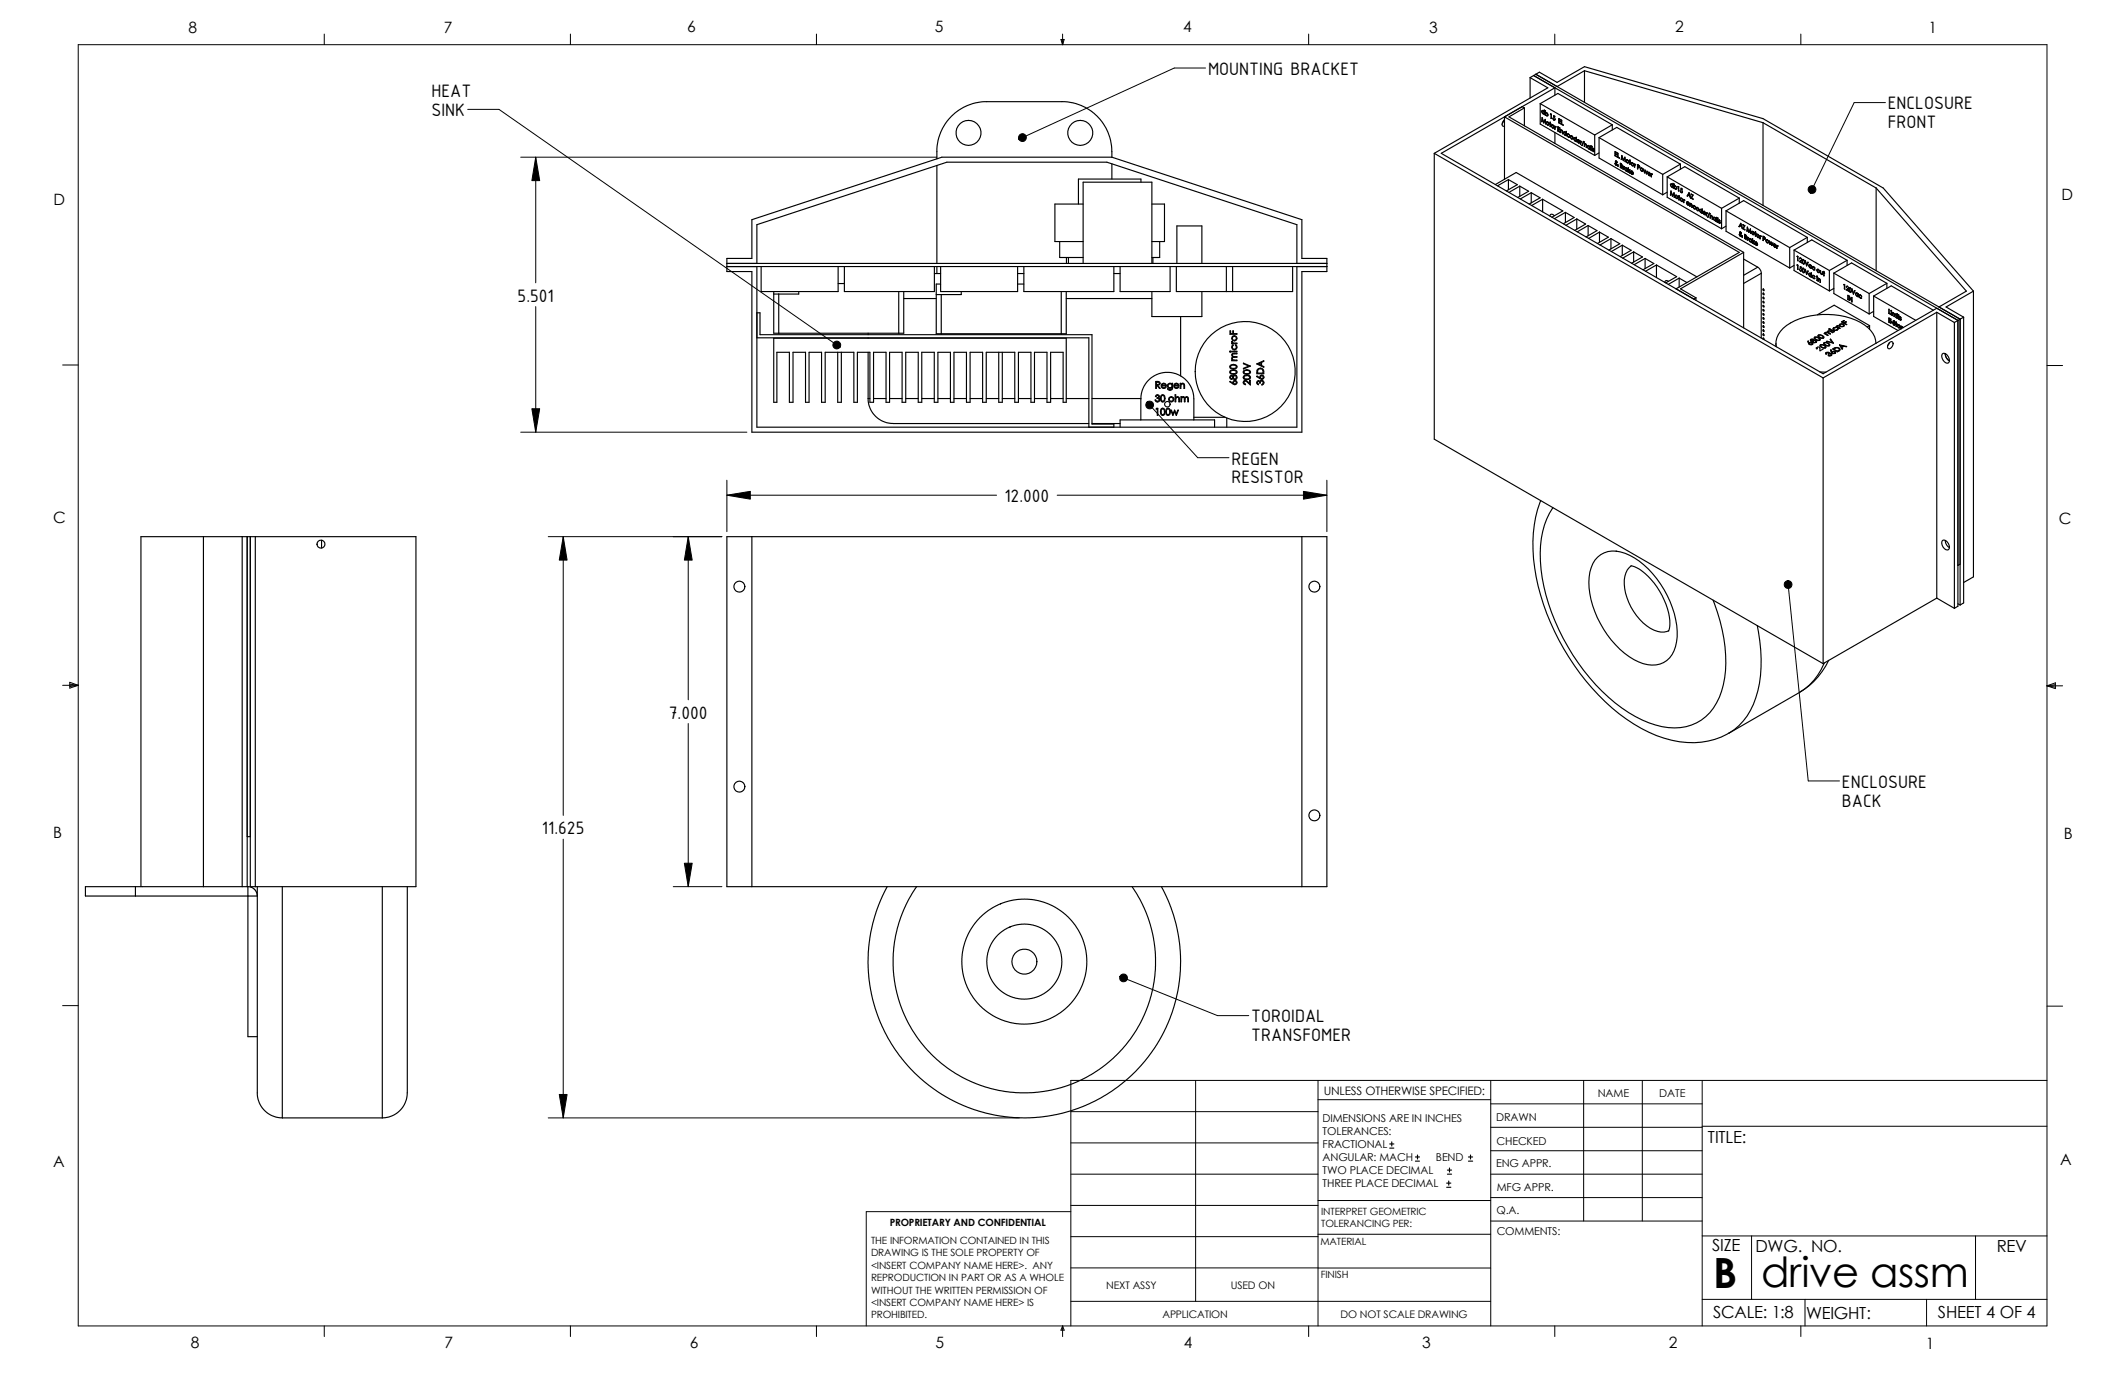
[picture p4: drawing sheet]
<svg xmlns="http://www.w3.org/2000/svg" width="432mm" height="279mm" viewBox="0 0 432 279" stroke-linecap="round" stroke-linejoin="round" font-family="sans-serif">
<defs><g id="words">
<g font-size="8.5">
<text x="348.1" y="261.7">B</text>
<text x="357.8" y="261.6">drive assm</text>
</g>
<g font-size="3.9">
<text x="245.5" y="15.2">MOUNTING BRACKET</text>
<text x="87.7" y="19.8">HEAT</text>
<text x="87.7" y="23.6">SINK</text>
<text x="383.6" y="22.2">ENCLOSURE</text>
<text x="383.6" y="26.1">FRONT</text>
<text x="105.2" y="61.3">5.501</text>
<text x="250.2" y="94.4">REGEN</text>
<text x="250.2" y="98.2">RESISTOR</text>
<text x="204.1" y="102">12.000</text>
<text x="135.9" y="146">7.000</text>
<text x="374.3" y="160.1">ENCLOSURE</text>
<text x="374.3" y="163.9">BACK</text>
<text x="110.1" y="169.5">11.625</text>
<text x="254.3" y="207.8">TOROIDAL</text>
<text x="254.3" y="211.6">TRANSFOMER</text>
</g>
<g font-size="3.4">
<text x="347" y="232.3">TITLE:</text>
<text x="347.9" y="254.3">SIZE</text>
<text x="356.7" y="254.3">DWG. NO.</text>
<text x="405.7" y="254.4">REV</text>
<text x="348.1" y="267.9">SCALE: 1:8</text>
<text x="367" y="268">WEIGHT:</text>
<text x="393.8" y="267.9">SHEET 4 OF 4</text>
</g>
<g font-size="3.2">
<text x="38.3" y="6.7">8</text>
<text x="90.2" y="6.8">7</text>
<text x="139.7" y="6.5">6</text>
<text x="189.9" y="6.5">5</text>
<text x="240.4" y="6.6">4</text>
<text x="290.4" y="6.7">3</text>
<text x="340.4" y="6.6">2</text>
<text x="391.8" y="6.7">1</text>
<text x="10.9" y="41.6">D</text>
<text x="418.9" y="40.7">D</text>
<text x="10.8" y="106.3">C</text>
<text x="418.4" y="106.4">C</text>
<text x="10.8" y="170.2">B</text>
<text x="419.4" y="170.6">B</text>
<text x="10.8" y="237.2">A</text>
<text x="418.6" y="236.8">A</text>
<text x="38.8" y="273.9">8</text>
<text x="90.3" y="273.9">7</text>
<text x="140.2" y="273.8">6</text>
<text x="190.1" y="273.9">5</text>
<text x="240.5" y="273.8">4</text>
<text x="289" y="273.9">3</text>
<text x="339.1" y="273.9">2</text>
<text x="391.4" y="274.2">1</text>
</g>
<text font-size="2.4" x="269" y="222.4">UNLESS OTHERWISE SPECIFIED:</text>
<g font-size="2.2">
<text x="304" y="227.7">DRAWN</text>
<text x="324.7" y="222.9">NAME</text>
<text x="337.2" y="222.9">DATE</text>
<text x="268.8" y="228">DIMENSIONS ARE IN INCHES</text>
<text x="268.8" y="230.7">TOLERANCES:</text>
<text x="268.8" y="233.3">FRACTIONAL</text>
<text x="304.1" y="232.6">CHECKED</text>
<text x="268.8" y="236">ANGULAR: MACH</text>
<text x="268.8" y="238.6">TWO PLACE DECIMAL</text>
<text x="291.8" y="236">BEND</text>
<text x="304" y="237.2">ENG APPR.</text>
<text x="268.8" y="241.3">THREE PLACE DECIMAL</text>
<text x="304.1" y="242">MFG APPR.</text>
<text x="304.1" y="246.7">Q.A.</text>
<text x="304.1" y="250.9">COMMENTS:</text>
</g>
<g font-size="2.1">
<text x="224.8" y="262">NEXT ASSY</text>
<text x="250.1" y="262">USED ON</text>
<text x="236.2" y="267.8">APPLICATION</text>
<text x="272.4" y="267.9">DO NOT SCALE DRAWING</text>
</g>
<g font-size="2">
<text x="180.8" y="249.2">PROPRIETARY AND CONFIDENTIAL</text>
<text x="268.5" y="249.4">TOLERANCING PER:</text>
<text x="268.5" y="246.8">INTERPRET GEOMETRIC</text>
<text x="177" y="257.8">&lt;INSERT COMPANY NAME HERE&gt;. ANY</text>
<text x="177" y="255.3">DRAWING IS THE SOLE PROPERTY OF</text>
<text x="177" y="252.8">THE INFORMATION CONTAINED IN THIS</text>
<text x="268.3" y="252.9">MATERIAL</text>
<text x="177" y="262.9">WITHOUT THE WRITTEN PERMISSION OF</text>
<text x="177" y="260.3">REPRODUCTION IN PART OR AS A WHOLE</text>
<text x="268.4" y="259.7">FINISH</text>
<text x="177" y="267.9">PROHIBITED.</text>
<text x="177" y="265.4">&lt;INSERT COMPANY NAME HERE&gt; IS</text>
</g>
</g></defs>
<g fill="none" stroke="#000" stroke-width=".2">
<path d="M15.9 9.1h400v260.3h-400zM65.9 6.9v2.2M115.9 6.9v2.2M165.9 6.9v2.2M215.6 8h.6l-.3 1.1zM215.7 8l.2 1.1M215.9 6.9v2.2M216 8l-.1 1.1M245 13.8h-6.4l-30.8 14.2M265.9 6.9v2.2M315.9 6.9v2.2M365.9 6.9v2.2"/>
<path d="M95 22.2h6.4l68.6 47.9M105.8 31.9h84.6M108.9 31.9l.8 4.8h-1.6zM108.9 31.9v25.6M207.3 27.3a.8 .8 0 0 1 1.1 .2 .8 .8 0 0 1-.3 1.2 .8 .8 0 0 1-1.1-.4l.8-.3-.8 .3a.8 .8 0 0 1 .3-1zM367.7 37.9a.79 .79 0 0 1 1.3 .5 .79 .79 0 0 1-1.1 .8l.3-.7-.3 .7a.78 .78 0 0 1-.2-1.3zM383.1 20.8h-6.3l-8.6 17.7M12.7 74.2h3.2M108.9 62.3v25.5M169.5 69.6a.8 .8 0 0 1 1-.1 .8 .8 0 0 1 .2 1.1l-.7-.5 .7 .5a.8 .8 0 0 1-1.2 .1 .8 .8 0 0 1 0-1.1zM415.9 74.3h3.2M105.8 87.8h46"/>
<path d="M108.1 83.1h1.6l-.8 4.7zM147.7 97.6v10.4M233.1 81.7a.79 .79 0 0 1 1.3 .4 .79 .79 0 0 1-.9 1 .79 .79 0 0 1-.6-1.2l.2-.2 .5 .6zM233.6 82.3l9.8 10.7h6.3M264.9 99.8l4.7 .8-4.7 .8zM269.6 97.6v10.4M111.4 109.1h35.3M114.4 109.1l.8 4.7h-1.6zM114.4 109.1v56.6M139.8 109.1l.9 4.7h-1.6zM139.8 109.1v33.1M147.7 100.6l4.8-.8v1.6z"/>
<path d="M147.7 100.6h54.8M214.8 100.6h54.8M362.8 118.2l.5-.2v.8v-.8a.8 .8 0 0 1 .9 .9 .8 .8 0 0 1-1.2 .6 .8 .8 0 0 1-.2-1.3zM363.3 118.8l4.1 39.9h6.4M12.7 139.3h3.2M14.2 138.6l1.7 .7-1.7 .5zM14.2 139l1.7 .3M15.9 139.3l-1.7 .2M415.9 139.4l1.8 .2M415.9 139.4l1.8-.7v1.2zM415.9 139.4h3.2M417.7 139.1l-1.8 .3"/>
<path d="M139.8 147v33.2M114.4 170.5v56.7M139.1 175.4h1.6l-.9 4.8zM136.8 180.2h9.9M227.7 198.2a.8 .8 0 0 1 1.3 .2 .8 .8 0 0 1-.7 1.1 .8 .8 0 0 1-.7-1.1l.7 .3-.7-.3zM228.3 198.7l19.1 7.7h6.3M12.7 204.3h3.2M243 219.5v44.9M267.8 219.5v49.9M302.9 219.5v49.9M321.8 219.5v28.6M333.7 219.5v28.6"/>
<path d="M345.9 219.5v49.9M415.9 219.5h-198.3v49.9M415.9 204.4h3.2M111.4 227.2h95.7M113.6 222.4h1.6l-.8 4.8zM217.6 225.9h50.2M217.6 238.6h50.2M217.6 232.2h50.2M267.8 223.5h35.1M302.9 238.6h43M302.9 224.3h43M302.9 229.1h43"/>
<path d="M302.9 233.8h43M345.9 228.9h70M217.6 246.2h-41.6v23.2M217.6 257.6l85.3 .1M217.6 244.9h50.2M217.6 251.3h50.2M267.8 243.9h35.1M267.8 250.8h35.1M302.9 243.4h43M302.9 248.1h43M345.9 251.1h70M355.9 251.1v12.9"/>
<path d="M401.4 251.1v12.9M65.9 269.4v2.2M115.9 269.4v2.2M165.9 269.4v2.2M215.9 269.4v2.2M215.9 269.4l.3 .9h-.6zM217.6 264.4h85.3M265.9 269.4v2.2M315.9 269.4v2.2M345.9 264h70M365.9 269.4v2.2M366.8 264v5.4"/>
<path d="M391.5 264v5.4"/>
</g>
<g fill="none" stroke="#000" stroke-width=".23">
<path d="M310.9 15.8l3.6 2-23.1 13.4M310.9 15.8v4.1M311.6 15.3l-.7 .5M311.6 15.3l86.2 49.8M312.1 15.1l86.2 49.8M312.1 15.1l.7-.4 3.6 2 5.6-3.2 36.2 10.6 24.5 14.1 18.3 21M312.1 15.1l-.5 .2M316 19.3v-1.5l-23.1 13.4 77.6 44.7 23.1-13.3 4.2 2.5M322 14.4l36.2 10.5M322 14.4l-5.6 3.2M322 14.4v6.4M190.4 33.6v19.9"/>
<path d="M215.8 20.7h-15.9l-1.7 .2-1.7 .6-1.9 1.1-1.2 .9-1.1 1.3-.8 1.3-.9 2.5-.2 1.6v2.1M215.8 20.6l2.3 .3 1.7 .6 1.9 1.1 1.8 1.7 1.3 1.8 .7 1.9 .4 1.7v2.2M225.9 33.3v3.1M231.8 37v-.6h-12.7v5.1M291.4 31.2l79.1 45.6M291.4 31.2v58l79.1 45.7M303.8 37.5l4.3-2.4 36.7 21.2M305.6 24.4l-.3 .7M305.7 24.3l-.3 .4a.58 .58 0 0 0 .2 1h.1M305.7 36.4v-12.7l47.7 27.6-12.8 7.4M306.5 36.5l1.8 1-2.2 1.3M306.5 36.5l-2.2 1.3"/>
<path d="M306.5 36.5v2M308.8 37.8l1.8 1.1-2.2 1.2M308.8 37.8l-2.2 1.3M308.8 37.8v2.1M309.3 21.7l.5 .2M309.8 21.9l-3.2 1.8 47.7 27.6M309.8 21.9v3.7M311.1 39.2l1.9 1-2.3 1.3M311.1 39.2l-2.2 1.2M311.1 39.2v2M313 21.1l3.6-2.1 11 6.4M313 21.1l11 6.3"/>
<path d="M313 21.1v4.1l11 6.4M313.3 24.7l.1-.8 .3 .9M313.3 24.7h.1M313.4 24.2l.3 .8M313.4 24.2l-.1 .5M313.5 24.1l-.1 .1M313.5 23.1h.3M313.5 22.5l.3 .4M313.5 22.5a.26 .26 0 0 0-.1 .4 .26 .26 0 0 0 .4 0M313.6 22.5h-.1M313.6 23.1h-.1M313.7 25h.1"/>
<path d="M313.7 24.8l.3-.5v.8M313.8 22.7l-.3-.2h-.2v.3l.2 .3M313.8 22.7v-.3v.8M313.8 23.1v.1M313.8 24.7l-.1 .1M313.8 23l-.1 .1M313.8 22.7h.1M313.8 22.9h.1M313.8 23.1h.1M313.8 23.2h.1M313.9 24.5l-.2 .5M313.9 24.5l.1 .6"/>
<path d="M314 22.5v.4a.4 .4 0 0 1 .5 .2 .4 .4 0 0 1-.1 .5l-.4-.3v.1zM314 24.4l-.1 .1M314 23.3v.1M314.1 25.1h-.1M314.1 22.9a.28 .28 0 0 1 .4 .2 .28 .28 0 0 1-.2 .4l-.2-.3zM314.2 22.9h-.1M314.3 24.8a.36 .36 0 0 1 .5 .2 .36 .36 0 0 1-.3 .4l-.3-.3zM314.3 24.9l-.1 .1M314.5 24.8h-.2M314.5 24.8h-.1a.25 .25 0 0 0-.1 .4 .25 .25 0 0 0 .4 0M314.5 24.8l.2 .4M314.5 24.8h.1"/>
<path d="M314.7 25.2h.1M314.9 25.1h.1M315 25.1v-.3v.3M315 25.1h-.1M315 25.1v.6M315 23.2h.2M315 25.2v.5M315 25.1l.1 .1M315 23.2l.2 .1M315 25v.1M315 25.1h.1M315 25.7h.1"/>
<path d="M315.1 25.1l-.1 .1M315.1 25.2h-.1M315.1 23.2h-.1M315.2 23.3v.7M315.2 23.2v.8M315.2 23.2v.1M315.2 24h.1M315.3 25.4a.37 .37 0 0 1 .4 .2 .37 .37 0 0 1-.1 .5l-.3-.3zM315.3 25.5h-.1M315.5 25.4h-.1M315.5 25.4l.2 .4M315.5 25.4h-.1a.26 .26 0 0 0 0 .4 .26 .26 0 0 0 .3 0"/>
<path d="M315.6 25.4h-.1M315.7 23.5l.3 .1M315.7 23.6v.2a.31 .31 0 0 1 .3 .3 .31 .31 0 0 1-.3 .3M315.7 23.6l.3 .1M315.8 25.8h-.1M315.8 23.6h-.1M315.9 24.3l-.2 .1M316 24.2a.24 .24 0 0 1-.3 .1 .24 .24 0 0 1-.2-.3l.2 .4M316 26.9v2.2M316 25.7l.2 .1M316 25.7l-.1 .5M316 26.2h-.1"/>
<path d="M316.1 25.8l-.2 .4M316.1 25.8h.1M316.1 25.7l-.1 .1M316.2 25.8h-.1M316.6 25.9l.4 .2-.5-.4v.9M316.6 25.9v.2l.4 .3-.4-.2M316.6 26.6l.4 .3-.5-.3M316.6 26.2v.4M316.6 26.6h-.1M316.7 25.8l-.1 .1M316.7 26.2h-.1M316.8 24.9l.4 .3-.5-.2"/>
<path d="M316.8 24.2l.4 .2-.5-.3v.9M316.8 24.2v.3l.4 .3-.4-.2M316.8 24.6v.3M316.8 24.9l-.1 .1M316.9 24.2h-.1M316.9 24.5l-.1 .1M317.1 26.9l.1-.4h.2l.1 .7M317.2 26.3l-.1 .6M317.2 26.9h-.1M317.2 26.4h.2M317.3 26.4l-.1 .1M317.4 26.4l.1 .3v.5"/>
<path d="M317.4 25.2l.2 .3-.3-.2M317.4 25.2l-.1-.8v.9M317.4 25.2l-.1 .1M317.6 26.8l-.1 .1M317.6 27.1l-.1 .1M318 27.5h.2M318 26.9l-.1-.1a.27 .27 0 0 0-.1 .4 .27 .27 0 0 0 .4 .1M318 26.9l.2 .4M318 26.9h.1M318.1 27.4l-.1 .1M318.2 27.1l-.2-.3h-.3v.3l.3 .4M318.2 27.1v-.4v.9"/>
<path d="M318.2 27.5v.1M318.3 27.3l-.1 .1M318.3 27l-.1 .1M318.3 27.2l-.1 .1M318.3 27.4l-.1 .1M318.3 27.5l-.1 .1M318.7 27.2l-.2 .1M318.7 27.3h-.1a.37 .37 0 0 0 0 .4 .37 .37 0 0 0 .4 .2h-.3M318.7 27.3l.2 .2M318.7 27.3h.1M318.8 27.8l-.1 .1M318.9 27.5l-.2-.3h-.3l.1 .4 .2 .3"/>
<path d="M319 27.5h-.1M319.2 27.6a.36 .36 0 0 1 .4 .2 .36 .36 0 0 1-.2 .5l-.3-.4zM319.2 27.7h-.1M319.3 27.6l-.1 .1M319.4 27.7l-.1-.1a.25 .25 0 0 0-.1 .4 .25 .25 0 0 0 .4 0M319.4 27.7l.2 .3M319.4 27.6v.1M319.6 28h.1M320 28.6l.3 .1M320.1 28.1l.2 .3M320.1 28.1l-.1-.1a.26 .26 0 0 0-.1 .4 .26 .26 0 0 0 .4 0M320.1 28v.1"/>
<path d="M320.1 28.6h-.1M320.3 28.3l-.2-.3h-.3v.4l.2 .2M320.3 28.3v-.4v.9M320.3 28.7v.1M320.3 28.5l-.1 .1M320.3 28.2v.1M320.3 28.4h.1M320.3 28.6v.1M320.5 28.6l.2 .3 .3 .1M320.6 28.4l.3 .1 .1 .4-.5-.3M320.6 28.5l-.1 .2 .2 .3M320.6 28.4l.2 .1"/>
<path d="M320.6 28.4l-.1 .1 .5 .3M320.6 28.6h-.1M320.7 28.4h-.1M320.8 28.5l.2 .3M320.8 28.4v.1M320.8 29h-.1M321 29h-.3M321 29h-.1M321 28.8h.1M321.2 28.7l-.1 .6M321.2 29.2l-.1 .1M321.3 28.8l-.2 .5"/>
<path d="M321.4 28.7l-.1 .1M321.4 28.7l-.2 .1M321.4 28.8h-.1M321.5 29.5h-.1M321.8 28.7l-.3 .9zM321.9 29.7l.2-.4h.1l.1 .7M322 28.9l-.1 .8M322 29.7h-.1M322 29.2h.2M322.2 29.2l-.1 .1M322.2 29.2l.2 .5-.1 .3M322.4 29.6l-.1 .1"/>
<path d="M322.4 29.9l-.1 .1M322.8 30.2h.2M322.8 29.7l-.1-.1a.26 .26 0 0 0 0 .4 .26 .26 0 0 0 .3 0M322.8 29.7l.2 .3M322.9 29.7h-.1M322.9 30.2h-.1M323 29.8l-.2-.2h-.2l.2 .6M323 29.8v-.1v.7M323 30.2v.2M323.1 30.1l-.1 .1M323.1 29.8h-.1M323.1 30h-.1"/>
<path d="M323.1 30.2h-.1M323.1 30.3l-.1 .1M323.3 29.6v.9zM323.3 30.4v.1M323.5 29.7v.9zM323.5 30.6h.1M323.7 30.2v.2M323.7 30.4l.1 .1M323.7 30.3v.1M323.8 30.5l.1 .1M323.8 30.2l-.1 .2M323.8 30.2l.2 .1-.2-.1"/>
<path d="M323.8 30.2h-.1M323.8 30.5l.2 .2M323.8 30.5h.1M323.9 30.2h-.1M323.9 30.6v.1M323.9 30.7l-.3-.1 .2 .2M323.9 30.6h.1M324 30.7l-.2 .1M324 30.7h-.1M324 27.4v4.2M324.9 28l3.6-2.1 13 7.5M324.9 28l13 7.4"/>
<path d="M324.9 28v4.1l13 7.5M324.9 31.1l-.9 .5M327.6 25.4v1M327.6 25.4l-3.6 2M328.2 33.2l.1 .3M328.2 30.9l.4 .2-.4-.3v.8M328.2 30.9v.3l.4 .3-.4-.2M328.2 31.6l.4 .3-.4-.3M328.2 31.3v.3M328.2 31.6h.1M328.3 32.8a.19 .19 0 0 1 .2-.1 .19 .19 0 0 1 .1 .3M328.3 32.8v.2"/>
<path d="M328.3 32.8h.1M328.3 32.8l.2 .2M328.3 30.9h-.1M328.3 31.2l-.1 .1M328.3 33l-.1 .2M328.3 33.5h.3M328.4 33.1l-.2 .2 .2 .2M328.4 33.1l.1 .2M328.4 32.7l-.1 .1M328.4 33h-.1M328.4 32.8l.1 .2M328.4 33.5h-.1"/>
<path d="M328.5 33.3l.1 .2M328.5 32.8h-.1M328.5 33h.1M328.5 33.2v.1M328.6 33l-.2 .1M328.6 33.5h-.2M328.6 33h-.1M328.6 33l-.3 .2M328.6 33l-.4 .2M328.6 33.5l.1 .2M328.6 33.4v.1M328.7 33.5l.1 .3-.1-.1"/>
<path d="M328.7 33.5h-.1M328.7 33.4v.1M328.7 31.1l.1 .8 .3 .3-.4-.2zM328.8 33.7h-.1M328.8 31.9l-.1 .1M329.3 33.3v.3l.2 .1-.1-.3M329.3 34h.3M329.3 33.7v.3M329.3 33.3l.1 .1M329.3 34h-.1M329.3 33.7h.1M329.4 33.7l.1 .1"/>
<path d="M329.4 33.3l.2 .2-.1 .2a.22 .22 0 0 1 .2 .3 .22 .22 0 0 1-.3 .2l-.2-.2M329.4 33.3l-.2-.1v.8M329.4 33.3h-.1M329.4 33.6l-.1 .1M329.4 32.4l.1-.8 .4 .9M329.4 33.6v.1M329.5 33.3l-.1 .1M329.5 33.8l.1 .2M329.5 32.3l-.1 .1M329.5 33.8h.1M329.6 31.9l.3 .7M329.6 31.9l-.2 .5"/>
<path d="M329.6 33.6l-.1 .1M329.6 31.8v.1M329.6 34h.1M329.9 33.8l-.1 .6M329.9 34.3l-.1 .1M329.9 32.6h.1M330 33.9l-.2 .5M330 33.8l.1 .1M330 33.8l-.1 .1M330 32.4l-.1 .1M330 33.9h.1M330.1 33.9h-.1"/>
<path d="M330.1 32.2l-.2 .4M330.1 32.2l.1 .6M330.2 32v.8M330.2 31.9v.1M330.2 31.9l-.3 .6M330.2 32.1l-.1 .1M330.3 32.8h-.1M330.4 34.7h.2M330.4 34.1l.2 .4M330.4 34.1h-.1a.26 .26 0 0 0-.1 .4 .26 .26 0 0 0 .4 0M330.4 32.5a.37 .37 0 0 1 .5 .2 .37 .37 0 0 1-.1 .4l-.3-.2zM330.4 34.1h.1"/>
<path d="M330.5 32.6h-.1M330.5 34.7h-.1M330.6 34.3l-.2-.2h-.3l.1 .4 .2 .2M330.6 34.3l.1-.1-.1 .6M330.6 34.7v.1M330.7 32.4l-.2 .1M330.7 32.5h-.1a.26 .26 0 0 0-.1 .4 .26 .26 0 0 0 .4 0M330.7 32.5l.2 .4M330.7 34.6h-.1M330.7 34.3h-.1M330.7 34.5h-.1M330.7 34.7h-.1"/>
<path d="M330.7 34.8h-.1M330.7 32.5h.1M330.9 34.7l-.1 .3M330.9 34.7l.3 .5M330.9 34.9l-.1 .1M330.9 32.9h.1M331.1 32.8h.1M331.1 32.7v.1M331.2 32.7v-.2v.3M331.2 32.7l-.1 .1M331.2 32.8v.6M331.2 34.5l-.3 .2"/>
<path d="M331.2 35.1v.1M331.2 32.9v.5M331.2 32.8l.1 .1h-.1M331.2 34.6h-.3l-.1-.5v.9M331.2 34.6l-.2 .1 .3 .5h-.1M331.2 32.7h.1M331.2 32.8h.1M331.2 33.3v.1M331.3 32.8l-.1 .1M331.4 35l.1 .3 .4 .1h-.3M331.4 34.9v.3l.2 .2M331.4 34.9l.4 .3"/>
<path d="M331.4 34.8l.3 .1 .2 .4-.5-.3M331.5 34.8h.1M331.5 34.8l-.1 .1M331.5 34.9l-.1 .1M331.5 33a.36 .36 0 0 1 .5 .3 .36 .36 0 0 1-.3 .4l-.3-.4zM331.5 33.2h-.1M331.6 34.8h-.2M331.6 34.8l.2 .4M331.7 34.8h-.1M331.7 33l-.1 .1M331.7 33.1h-.1a.25 .25 0 0 0-.1 .4 .25 .25 0 0 0 .4 0M331.7 33.1l.2 .4"/>
<path d="M331.8 33.1h-.1M331.8 35.3l-.2 .1M331.9 35.1l-.1 .1M332 33.5h-.1M332.2 33.4l.1 .1M332.2 33.3l-.1 .6M332.2 33.9h-.1M332.3 33.5l-.2 .4M332.3 33.4l-.1 .1M332.4 33.4l-.1 .1M332.8 33.5l.1 .4M332.8 33.9l-.1 .4"/>
<path d="M332.8 33.9l.1 .1M332.8 33.5l.2 .1M332.8 34.2l-.1 .1M332.9 34l.2 .1M332.9 33.5l.2 .1a.22 .22 0 0 1 .1 .2 .22 .22 0 0 1-.1 .3M332.9 33.5l-.2-.1v.9M332.9 33.5h-.1M332.9 33.9h-.1M332.9 33.9v.1M333 33.6l.1 .3M333 33.6h.1M333.1 33.9h-.2"/>
<path d="M333.2 33.9l-.1 .1M333.2 33.8l-.1 .1M333.2 34l-.1 .1M333.3 34.2a.38 .38 0 0 1 .5 .2 .38 .38 0 0 1-.1 .4l-.3-.2zM333.4 34.3h-.1M333.6 34.1l-.2 .1M333.6 34.2h-.1a.26 .26 0 0 0-.1 .4 .26 .26 0 0 0 .4 0M333.6 34.2l.2 .4M333.6 34.2h.1M333.8 34.6h.1M334.2 35.1h.1M334.2 34.9l-.3-.5 .3 .7"/>
<path d="M334.3 34.9h-.1M334.3 34.8l-.1 .3M334.3 34.8l.2 .5M334.3 34.6h.1M334.3 34.6l-.1 .3M334.4 34.6l.1 .6M334.4 34.7l-.1 .1M334.5 35.3h.1M334.5 35.2l.2-.4-.2 .5M334.7 35.1l-.2 .1M334.9 35.2l.2 .4h.3l-.3 .1M334.9 35.1v.3l.2 .3"/>
<path d="M334.9 35.2l.4 .2M334.9 35l.4 .1 .1 .4-.5-.3M335 35.1h.1M335 35.1l-.1 .1M335 35.1l.1-.1-.1 .1M335 35.2h-.1M335.1 35.1l.2 .3M335.2 35.1h-.1M335.2 35.6l-.1 .1M335.3 35.6h.1M335.4 35.4h-.1M335.6 35.4h.1"/>
<path d="M335.6 35.3l-.1 .6M335.6 35.9h-.1M335.7 35.4l-.2 .5M337.9 35.4v4.2M338.8 35.9l3.5-2 11.1 6.4M338.8 35.9l11 6.4M338.8 35.9v4.2l11 6.4M338.8 39.1l-.9 .5M339.5 39.6h-.1M339.5 38.8l.4 .9M339.5 38.8h.1M339.5 38.8l-.1 .8"/>
<path d="M339.6 39.1l.2 .8M339.6 39.1l-.2 .5M339.6 39.1h.1M339.7 38h.2M339.7 37.4h-.1a.26 .26 0 0 0 0 .4 .26 .26 0 0 0 .3 0M339.7 37.4l.2 .4M339.7 37.4h.1M339.8 38h-.1M339.8 39.9h.1M339.9 39.8l-.1 .1M339.9 37.6l-.2-.2h-.2v.4l.2 .2M339.9 37.6v-.3v.8"/>
<path d="M339.9 38v.1M340 37.9l-.1 .1M340 37.6h-.1M340 37.8h-.1M340 38h-.1M340 38.1h-.1M340 39.6l-.1 .1M340.1 39.4l-.2 .5M340.1 39.4l.1 .7M340.1 39.2h.1M340.1 39.2l-.2 .5M340.2 39.2v.9"/>
<path d="M340.2 39.4h-.1M340.2 38.2l.4 .3a.39 .39 0 0 0 .1-.5 .39 .39 0 0 0-.5-.2l-.1-.4v.9M340.2 38.2l-.1 .1M340.3 37.9a.27 .27 0 0 1 .3 .1 .27 .27 0 0 1-.2 .4l-.2-.3zM340.4 37.8h-.1M340.4 39.7a.36 .36 0 0 1 .5 .2 .36 .36 0 0 1-.2 .4l-.3-.3zM340.5 39.8l-.1 .1M340.6 39.7l-.1 .1M340.7 39.8l.2 .3M340.7 39.8l-.1-.1a.29 .29 0 0 0-.1 .4 .29 .29 0 0 0 .4 .1v-.1M340.7 39.7v.1M340.9 38h.2"/>
<path d="M341 37.9l-.1 .1M341.1 38v.8M341.1 38h.1M341.1 38.8h.1M341.2 39.9l-.1 .1M341.5 33.4v1M341.5 33.4l-3.6 2M341.6 38.2l.3 .2M341.6 38.3v.2a.3 .3 0 0 1 .3 .3 .3 .3 0 0 1-.3 .3M341.6 38.3l.3 .2M341.7 38.3h-.1M341.8 39.1h-.2"/>
<path d="M341.8 38.9l-.1 .2-.3-.3 .2 .3M343 39.8h-.2M343 39.6l-.2 .2M343 39.6l.4 .3M343.1 39.6h-.1M343.2 39.2h.1M343.2 39.2l-.4 .6M343.2 39.3l.1 .4M343.2 39.3l-.1 .3 .2 .1M343.2 39.2l.3 1M343.3 39.3h-.1M343.4 39.9l.1 .3"/>
<path d="M343.4 39.7h-.1M343.4 39.8v.1M343.6 39.5v-.1l.4 .2M343.6 39.5l.3 .2M343.7 39.5h-.1M343.9 39.7l-.3 .6M344 39.6l-.1 .1M344 39.6l-.3 .6 .3 .3-.4-.2M358.2 24.9l23 13.3M358.2 24.9v16.8M381.2 38.2l18.4 21-5.6 3.2 4.3 2.5M381.2 38.2v16.8"/>
<path d="M147.7 53.5h121.9M147.7 54.2h121.9M152.8 44.6l38.6-12.7h34.5l38.6 12.7v7.9h5.1v2.7h-5.1v32.6h-111.7v-32.6h-5.1v-2.7h5.1zM153.8 53.5v-7.8l38.6-12.7h32.5l38.6 12.7v7.8M153.8 54.2v32.6h109.7v-32.6M154.7 54.2v5h15.6v-5M157.2 59.2v8.5h26.4v-8.5M158.2 59.8v7.9M162.3 59.2v.6h-5.1M170.3 57.6h1.3M171.6 54.2v5h18.3v-5M182.6 59.2v8.5"/>
<path d="M189.9 55.6h1.2M190.4 54.2v1.4M191.1 57.7h-.9v10.1h26.5v-8.6M191.1 54.2v5h15.7v-5M191.3 59.9v7.9M195.3 59.2v.7h-5.1M206.8 57.7h1.2M206.8 55.6h1.2M208 54.2v5h18.3v-5M215.3 49.1v3.2h4.8M215.6 59.2v8.6M216.7 52.3v1.2"/>
<path d="M217.1 52.3v1.2M220.1 53.5v-16.5h14v16.5M220.1 41.5h-5.7v7.6h5.7M226.3 55.6h1.3M227.6 54.2v5h10.2v-5M234.1 59.2v5.1h10.1v-5.1M234.1 41.5h2.5v7.6h-2.5M234.3 52.3v1.2M235.6 49.1v3.2h-1.5M239 54.2v5h23.7v-5M239.1 53.5v-7.6h5.1v7.6M249.2 54.2v5"/>
<path d="M250.5 54.2v5M313.5 40.5l4.1 2.4-2.3 1.2M313.5 40.5l-2.3 1.3M313.5 40.5v2.6M315.8 43.9l-.5-.4-.2 .1-.2 .3M318.1 43.2l1.8 1-2.2 1.3M318.1 43.2l-2.2 1.2M318.1 43.2v2M320.4 44.5l1.8 1-2.2 1.3M320.4 44.5l-2.2 1.3M320.4 44.5v2.1M322.7 45.8l1.8 1.1-2.2 1.3"/>
<path d="M322.7 45.8l-2.2 1.3M322.7 45.8v2.1M325 47.2l1.8 1-2.2 1.3M325 47.2l-2.2 1.3M325 47.2v2M327.3 48.5l1.8 1-2.2 1.3M327.3 48.5l-2.2 1.3M327.3 48.5v2.1M329.6 49.8l1.8 1.1-2.2 1.3M329.6 49.8l-2.2 1.3M329.6 49.8v2.1M332 51.2l1.8 1-2.3 1.3"/>
<path d="M332 51.2l-2.3 1.3M332 51.2v2.1M334.3 52.5l1.8 1.1-2.2 1.2M334.3 52.5l-2.2 1.3M334.3 52.5v2.1M336.6 53.8l-2.2 1.3M336.6 53.8l4.1 2.4-2.2 1.3M336.6 53.8v2.6M339 57.2l-.5-.2-.2 .4M340.3 40l-.1 .1M340.9 40.1h.1M341.1 40v-.3l.1 .3"/>
<path d="M341.1 40h.1M341.1 40v.6M341.2 56.5l1.6 .9M341.2 56.5l-2.2 1.3M341.2 40.1l-.1 .5M341.2 56.5v1.8M341.2 40l.1 .2-.1-.1M341.2 40h-.1M341.2 40.6h-.1M341.3 40l-.1 .1M341.5 40.3a.4 .4 0 0 1 .4 .2 .4 .4 0 0 1-.1 .5l-.3-.3zM341.5 40.4h-.1"/>
<path d="M341.7 40.3h-.2M341.7 40.4l-.1-.1a.29 .29 0 0 0-.1 .4 .29 .29 0 0 0 .4 .1v-.1M341.7 40.4l.2 .3M341.7 40.3v.1M341.9 40.7h.1M342.2 40.6l-.1 .5M342.2 41.1h-.1M342.3 40.7l-.2 .4M342.3 40.6v.1M342.3 40.6l-.1 .1M342.3 40.7h.1M342.8 41.2l.1 .3 .3 .1"/>
<path d="M342.8 41l.3 .1 .1 .4-.4-.3M342.8 41.1l-.1 .3 .3 .3M342.8 41.1h.2M342.8 41.1v.1l.4 .2M342.8 41.2h.1M342.9 41l-.1 .1M343 41.1l.2 .3M343 41.1h.1M343 41.6v.1M343.2 41.6v.1h-.2M343.2 41.6h-.1M343.2 41.4h.1"/>
<path d="M343.4 41.3v.6M343.4 41.8v.1M343.5 41.4l.3 .2v.5M343.5 40.2h.1M343.6 41.4l-.1 .1M343.7 40.2l-.1 .1M343.8 41.8a.19 .19 0 0 0-.1-.3 .19 .19 0 0 0-.3 .1v.3M343.8 41.8v.3M343.9 41.8h-.1M343.9 42.1h-.1M344.2 41.8h-.1M344.3 41.8h-.1a.38 .38 0 0 0 0 .5 .38 .38 0 0 0 .4 .1h-.3"/>
<path d="M344.3 41.8l.2 .3M344.3 41.8h.1M344.4 42.4h-.1M344.5 42.1l-.2-.3h-.3v.3l.3 .3M344.5 42.1h.1M344.7 42.3h.1M344.9 42.1l-.1 .1M344.9 42.2l.3 .3-.1 .3-.3-.1-.1-.4M344.9 42.2l-.2-.1v.2M344.9 42.2l.3 .4M344.9 42.2h-.1a.26 .26 0 0 0 0 .4 .26 .26 0 0 0 .4 0M345 42.2h-.1"/>
<path d="M345.2 42.6h.1M345.6 43.2h.2M345.6 42.6h-.1a.26 .26 0 0 0 0 .4 .26 .26 0 0 0 .3 0M345.6 42.6l.2 .4M345.7 42.6h-.1M345.7 43.2h-.1M345.8 42.8l-.2-.3-.2 .1v.4l.2 .2M345.8 42.8v-.4v.9M345.8 43.2v.1M345.9 43.1h-.1M345.9 42.8h-.1M345.9 43h-.1"/>
<path d="M345.9 43.2h-.1M345.9 43.3h-.1M346.1 43.2l.1 .3h.3M346.1 42.9l.4 .2 .1 .4-.5-.3M346.1 43.1v.1l.2 .4M346.2 43h.1M346.2 43l-.1 .1 .4 .2M346.2 43.1l-.1 .1M346.3 42.9l-.1 .1M346.3 43l.2 .3M346.4 43h-.1M346.4 43.6h-.1"/>
<path d="M346.5 43.5l-.2 .1M346.5 43.5h.1M346.6 43.3h-.1M346.8 43.3h.2M346.8 43.2l-.1 .6M346.8 43.8h-.1M346.9 43.4l-.2 .4M346.9 43.3l-.1 .1M347 43.3l-.1 .1M347.1 44l-.1 .1M347.3 43.3l-.2 .9zM347.6 43.4l-.1 .9"/>
<path d="M347.6 44.2l-.1 .1M347.6 43.8l.3 .1v.6M347.7 43.8l-.1 .1M347.9 44.2v-.1a.19 .19 0 0 0-.1-.2 .19 .19 0 0 0-.2 .1l-.1 .3M347.9 44.2v.3M348 44.2h-.1M348 44.5h-.1M348.4 44.8h.2M348.4 44.2l.2 .4M348.4 44.2h-.1a.26 .26 0 0 0-.1 .4 .26 .26 0 0 0 .4 0M348.4 44.2h.1M348.5 44.7l-.1 .1"/>
<path d="M348.6 44.4l-.2-.2h-.3l.1 .4 .2 .2M348.6 44.4v-.1v.6M348.6 44.8v.1M348.7 44.7h-.1M348.7 44.4h-.1M348.7 44.6h-.1M348.7 44.8h-.1M348.7 44.9h-.1M348.8 44.2l.1 .9zM348.9 45h-.1M349 44.3l.1 .9zM349.1 45.1l-.1 .1"/>
<path d="M349.2 44.8l.1 .1M349.3 44.9l.1 .2M349.3 44.9h.1M349.4 45.1v.1M349.4 44.8l.1 .4M349.4 44.8l.1 .1M349.4 44.7l.1 .2M349.4 44.7l-.2 .1M349.4 45v.1M349.4 44.7l-.1 .1M349.4 45.2h.1M349.4 44.8h.1"/>
<path d="M349.5 45.2h-.3l.2 .2M349.5 45.1l-.1 .1M349.5 45.2v.1M349.5 45.3l-.1 .1M349.5 45.3h-.1M349.5 44.9h.1M349.5 45.2h.1M349.8 42.3v4.2M350.7 42.8l3.6-2 12.9 7.4M350.7 42.8v4.2l13 7.5M350.7 42.8l13 7.5M350.7 46l-.9 .5"/>
<path d="M353.4 47.7l.2 .3M353.4 40.3v1M353.4 40.3l-3.6 2M353.5 47.2h.2l.1 .2M353.5 47.2l.1 .3M353.5 46h-.1M353.5 45.9l-.1 .1M353.5 45.9l.4 .2M353.6 47.3l.1 .2M353.6 47.5l-.2 .2M353.6 48h.3M353.6 45.8l-.1 .1"/>
<path d="M353.6 47.1l-.1 .1M353.7 47.6l-.2 .1 .2 .2M353.7 47.6v.1M353.7 47.6l.1-.2-.3 .2M353.7 47.4l-.1 .1M353.7 47.2l-.1 .1M353.7 47.2l.1 .2M353.7 47.2h-.1M353.7 47.9l-.1 .1M353.7 45.4h.1M353.7 45.4l-.3 .6M353.7 45.6l-.1 .2 .3 .2"/>
<path d="M353.7 45.6l.2 .4M353.7 47.7l.1 .2M353.7 47.4v.1M353.7 45.4l.3 1M353.7 47.2h.1M353.8 47.4h-.1M353.8 47.6l-.1 .1M353.8 45.5l-.1 .1M353.8 47.3v.1M353.8 47.4l-.4 .3M353.8 47.4l-.1 .1M353.8 47.9h-.1"/>
<path d="M353.9 46.1l.1 .3M353.9 48l.1 .2M353.9 47.9h-.1M353.9 45.9v.1M353.9 48l.1 .1M353.9 46v.1M354 47.8v.1M354 48.1v.1M354 47.9l-.1 .1M354.1 46.4h-.1M354.2 45.7l.4 .2-.4 .6 .4 .2-.5-.2M354.2 45.7l.3 .2"/>
<path d="M354.2 45.7h.1M354.3 46.4l-.2 .1M354.3 52.6l2.9 1.7M354.3 51.3l-12.8 7.4 3.1 1.8M354.3 51.3v15.3M354.5 45.9l-.4 .6M354.5 45.8v.1M354.6 48.4h.3M354.6 47.7v.3M354.6 48.1v.3M354.6 48h.1M354.6 47.7v.1"/>
<path d="M354.6 48.1h.1M354.6 48.4l-.1 .1M354.6 48.1l.2 .1M354.6 47.7l.3 .3M354.6 47.8l.2 .2h-.2M354.6 47.7l-.1-.1v.9M354.6 47.7h.1M354.6 48v.1M354.7 48.1h-.1M354.7 47.7l-.1 .1M354.8 48.2l.1 .2M354.8 48.2a.22 .22 0 0 1 .2 .2 .22 .22 0 0 1-.3 .2l-.2-.1"/>
<path d="M354.8 48.2h.1M354.9 48l-.1 .2M354.9 48l-.1 .1M354.9 48.4h.1M355 46.9l.1-.8 .3 1M355 46.9h.1M355.1 46.4l.3 .8 .3-.5M355.1 46.4l-.1 .5M355.1 48.2v.6M355.1 48.7v.1M355.2 46.4h-.1M355.2 48.3l-.1 .5"/>
<path d="M355.3 48.3h-.1M355.3 48.3h-.2M355.4 47.1l.3-.6v.9M355.5 46.9l-.1 .2M355.6 49.1h.3M355.6 48.6v-.1a.26 .26 0 0 0-.1 .4 .26 .26 0 0 0 .4 0M355.6 48.6l.3 .3M355.7 46.7v.7M355.7 48.5l-.1 .1M355.7 46.7h.1M355.7 49.1h-.1M355.8 47.4h-.1"/>
<path d="M355.9 48.7l-.3-.2h-.2v.3l.2 .3M355.9 48.7v-.1v.7M355.9 49.1v.2M355.9 49l-.1 .1M355.9 48.7h.1M355.9 48.9h.1M355.9 49.1h.1M355.9 49.2v.1M356 47a.36 .36 0 0 1 .5 .2 .36 .36 0 0 1-.3 .5l-.3-.4zM356 47.1l-.1 .1M356.2 49.1l-.1 .3M356.2 49.1l.2 .5"/>
<path d="M356.2 49.1l.3-.1-.3 .1M356.2 49.3l-.1 .1M356.2 47l-.2 .1M356.2 47.1l.2 .4M356.2 47.1h-.1a.25 .25 0 0 0-.1 .3 .25 .25 0 0 0 .4 .1M356.2 49.1l.3-.1h-.3l-.1-.5v.9M356.2 49.1l.3 .5h-.1M356.2 47.1h.1M356.4 47.5h.1M356.5 49.6h-.1M356.6 47.3l.1 .1M356.6 47.3h.1"/>
<path d="M356.7 49.4l.1 .4 .3-.1M356.7 49.2h.2M356.7 49.3l-.1 .2 .3 .3M356.7 47.3h-.1M356.7 47.3v-.2v.2M356.7 47.4v.5M356.7 49.2l.2 .1M356.7 49.2v.1l.4 .3M356.7 49.4h.1M356.7 47.3l.1 .1M356.7 47.3h.1M356.7 47.3v.1"/>
<path d="M356.7 47.9h.1M356.8 47.4h-.1M356.8 49.2l-.1 .1M356.8 49.2h-.1M356.9 49.2l.2 .5-.4-.3M356.9 49.3l.2 .3M356.9 49.2v.1M357 47.7a.37 .37 0 0 1 .4 .1 .37 .37 0 0 1-.1 .5l-.3-.3zM357 49.8h-.1M357 47.7l-.1 .1M357.1 49.7v.2l-.2-.1M357.1 49.7l-.1 .1"/>
<path d="M357.1 49.6h.1M357.2 54.3a1.57 1.57 0 0 1 .7 1.2M357.2 54.3l-2.9 1.6M357.2 47.6l-.1 .1M357.2 47.7l.2 .4M357.2 47.7h-.1a.26 .26 0 0 0 0 .3 .26 .26 0 0 0 .3 .1M357.3 47.7h-.1M357.5 48l-.1 .1M357.7 48h.2M357.7 47.9l-.1 .6M357.7 48.5h-.1M357.8 48l-.2 .5"/>
<path d="M357.8 48h.1M357.8 48h-.1M357.9 48h-.1M357.9 55.5l-3.6 2.1M357.9 55.5v13.2M358.3 48.1l.1 .4M358.3 48.5l-.1 .4M358.3 48.5h.1M358.3 48.1l.2 .1M358.3 48.8l-.1 .1M358.4 48.5l.2 .1M358.4 48.1l.3 .4"/>
<path d="M358.4 48.1l-.2-.1v.9M358.4 48.1h-.1M358.4 48.5h-.1M358.4 48.5h.1M358.5 48.2l.1 .3M358.5 48.2h.1M358.6 48.5h-.2M358.7 48.5l-.1 .1M358.7 48.5h-.1M358.7 48.4l-.1 .1M358.8 48.7a.38 .38 0 0 1 .5 .2 .38 .38 0 0 1-.1 .5l-.3-.3zM358.9 48.8l-.1 .1"/>
<path d="M359.1 48.7l-.1 .1M359.1 48.8l.2 .4M359.1 48.8h-.1a.26 .26 0 0 0 0 .3 .26 .26 0 0 0 .3 .1M359.2 48.7l-.1 .1M359.3 49.1v.1M359.7 49.7h.1M359.7 49.5l.2-.4 .1 .6M359.7 49.5l-.2-.6 .2 .8M359.8 49.4l-.1 .1M359.9 49.3l-.2 .4M359.9 49.3l.1 .6M359.9 49.3h.1"/>
<path d="M360 49.9h.1M360 49.7l.2-.3-.2 .5M360.2 49.7h-.2M360.4 49.8l.2 .4 .2-.1M360.4 49.6l.4 .1 .1 .4-.5-.3M360.4 49.7v.2l.2 .3M360.5 49.6l.1 .1M360.5 49.6l-.1 .1 .4 .3M360.5 49.6h.1l-.1 .1M360.5 49.8h-.1M360.6 49.7l.2 .3M360.7 49.6l-.1 .1"/>
<path d="M360.7 50.2h-.1M360.8 50.1v.2l-.2-.1M360.8 50.1v.1M360.9 50h-.1M361.1 49.9l-.1 .6M361.1 50.4l-.1 .1M361.2 50l-.2 .5M361.2 50h.1M361.2 49.9l.1 .1M361.2 49.9l-.1 .1M361.2 50h-.1M361.3 50h-.1"/>
<path d="M363.7 50.3v4.2M364.6 50.8l3.6-2.1 7.1 4.2M364.6 50.8v4.2l7.1 4.1M364.6 50.8l7.1 4.2M364.6 53.9l-.9 .6M365.2 53.9h.1M365.2 52.1h.1M365.2 52.1l.1 .1M365.2 53.8v.1M365.3 52.2v.8M365.3 53.9v.8M365.3 52.1v.9"/>
<path d="M365.3 52.1v.1M365.3 52.9v.1M365.3 53.9h.1M365.3 54.7h.1M365.8 52.5l-.1 .1M365.8 54.1l.3 .2M365.8 54.3v.2a.31 .31 0 0 1 .3 .2 .31 .31 0 0 1-.2 .4M365.8 54.3l.3 .1M365.9 52.4l.2 .4M365.9 52.4h-.2v.2M365.9 52.4l-.1 .1M365.9 53l-.3 .1"/>
<path d="M365.9 54.2l-.1 .1M366 55l-.1 .1M366.1 52.8l-.2 .2M366.1 54.9a.24 .24 0 0 1-.3 .1 .24 .24 0 0 1-.2-.3l.3 .4M366.1 52.8l-.3 .3 .3 .3-.5-.3M366.1 52.9l-.5 .2M366.3 54.5h.1a.59 .59 0 0 1 .1 .9l-.3-.3zM366.3 52.8h.1a.54 .54 0 0 1 .2 .8l-.3-.3zM366.3 54.6h.1a.56 .56 0 0 1 .2 .7 .44 .44 0 0 1-.3-.7zM366.5 52.7l.2 .6v.3l-.2 .1M366.5 52.7h-.1a.64 .64 0 0 0 .1 1M366.5 52.7l-.2 .1"/>
<path d="M366.5 54.5l-.2 .1M366.6 53.6h-.1M366.6 55.4h-.1M366.8 53l.3 .8 .3-.5-.3 .7zM367.1 55.6l.3-.5-.3 .7M367.1 55.6l-.3-.9 .3 1.1M367.1 55.8h.1M367.2 53.7l-.1 .1M367.2 55.5l-.1 .1M367.2 48.2v1.1M367.2 48.2l-3.5 2.1M367.8 56.2h.2"/>
<path d="M367.8 54.4h.2M367.8 53.8h-.1a.27 .27 0 0 0-.1 .4 .27 .27 0 0 0 .4 0M367.8 53.8l.2 .4M367.8 55.6h-.1a.3 .3 0 0 0 0 .4 .3 .3 0 0 0 .3 .1v-.1M367.8 55.6l.2 .4M367.8 55.6h.1M367.8 53.8h.1M367.9 54.4h-.1M367.9 56.1l-.1 .1M368 55.8l-.2-.3-.2 .1v.3l.2 .3M368 54l-.2-.2h-.2v.4l.2 .2M368 54v-.1v.6"/>
<path d="M368 54.4v.1M368 55.8v-.4v.9M368 56.2v.1M368.1 54.3l-.1 .1M368.1 56l-.1 .1M368.1 54h-.1M368.1 54.2h-.1M368.1 54.4h-.1M368.1 54.5h-.1M368.1 55.8h-.1M368.1 55.9l-.1 .1M368.1 56.2h-.1"/>
<path d="M368.1 56.3h-.1M368.5 54.2l-.1 .1M368.5 54.3l-.1-.1a.38 .38 0 0 0 0 .5 .38 .38 0 0 0 .4 .1h-.3M368.5 54.3l.2 .2M368.5 56l-.2-.1-.1 .2 .3 .5M368.5 56h-.1a.38 .38 0 0 0 0 .4 .38 .38 0 0 0 .4 .2h-.3M368.5 56l.3 .2-.3-.2M368.6 54.3h-.1M368.6 56h-.1M368.6 56.6h-.1M368.6 54.8h-.1M368.7 54.5l-.2-.3h-.2v.4l.2 .2"/>
<path d="M368.8 54.5h-.1M369.2 56.1l.1 .1M369.2 56.1v.1M369.2 56.3l.1 .7zM369.2 56.1h.1M369.3 54.7a.4 .4 0 0 1 .4 .3 .4 .4 0 0 1-.1 .4l-.3-.3zM369.3 54.8l-.1 .1M369.3 56.9l-.1 .1M369.3 56.2h-.1M369.4 57.1l.1-.4h.2l.1 .7M369.4 54.7l-.1 .1M369.5 54.8h-.1a.26 .26 0 0 0-.1 .4 .26 .26 0 0 0 .4 0"/>
<path d="M369.5 54.8l.2 .4M369.5 56.5l-.1 .6M369.5 57.1h-.1M369.5 56.6h.2M369.5 54.8h.1M369.7 56.6l-.2 .1M369.7 56.6l.2 .3-.1 .5M369.7 55.2h.1M369.9 55.3v-.3l.1 .5 .3 .2M369.9 55.3l.2 .5M369.9 57l-.1 .1M369.9 57.3l-.1 .1"/>
<path d="M369.9 55.2v.1M370.2 55.7l-.1 .1M370.3 55.5v-.3l.1 .5-.3 .1M370.3 55.5v.2M370.4 55.5h-.1M370.4 55.6l-.1 .1M370.5 55.4l.1 .1M370.6 55.4h-.1M370.6 55.4v-.3l.1 .3M370.6 55.5v.5M370.7 55.5l-.1 .5M370.7 55.4l.1 .1"/>
<path d="M370.7 55.4h-.1M370.7 55.4l-.1 .1M370.7 56h-.1M370.7 55.5h.1M370.8 55.5h-.1M371.7 55v4.1M372.6 55.5l3.6-2.1 7.2 4.2M372.6 55.5v4.1l7.2 4.2M372.6 55.5l7.2 4.1M372.6 58.6l-.9 .5M374.7 57.8l.1 .1M374.7 57.8h.1"/>
<path d="M374.8 57.9v.8M374.8 57.9h.1M374.8 58.7h.1M375.3 58.3h-.1M375.3 52.9v1M375.3 52.9l-3.6 2.1M375.4 58.2l.2 .3M375.4 58.2l-.2 .1M375.4 58.7l-.3 .2M375.6 58.5l-.2 .2M375.6 58.5l-.3 .4 .3 .3-.5-.3M375.6 58.6l-.2 .1"/>
<path d="M375.6 58.6l-.5 .3M375.8 58.6l.1-.1a.56 .56 0 0 1 .2 .8l-.3-.2zM376 58.5l.2 .6v.3h-.2M376 58.5h-.2l-.1 .3 .3 .6M376 58.5l-.2 .1M376.1 59.3l-.1 .1M376.3 58.7l.3 .9 .3-.5-.3 .7zM376.7 59.5l-.1 .1M377.3 59.6l.2 .4M377.3 59.6h-.1a.25 .25 0 0 0 0 .3 .25 .25 0 0 0 .3 .1M377.3 59.6h.1M377.5 59.8l-.2-.3h-.2v.4l.2 .3"/>
<path d="M377.5 59.8v-.2v.7M377.6 59.7l-.1 .1M377.6 59.9l-.1 .1M378 59.9l-.1 .1M378.1 60h-.1M379.8 59.6v4.2M383.4 57.6v1M383.4 57.6l-3.6 2M401 59.2l-5.6 3.2 3.6 2.1M401 59.2v58l-2 1.2M153.8 63.6h.6v4.4h67.5v18.2h4.4v.6M153.8 68.6h67.5v18.2"/>
<path d="M157.2 68.7h59.5v13h-.7v-10.1h-2.5v10.1h-.8v-10.1h-2.5v10.1h-.7v-10.1h-2.6v10.1h-.7v-10.1h-5.8v10.1h-.7v-10.1h-2.6v10.1h-.7v-10.1h-2.6v10.1h-.7v-10.1h-2.5v10.1h-.8v-10.1h-2.5v10.1h-.7v-10.1h-2.6v10.1h-.7v-10.1h-2.5v10.1h-.8v-10.1h-2.5v10.1h-.7v-10.1h-2.6v10.1h-.7v-10.1h-5.8v10.1h-.8v-10.1h-2.5v10.1h-.7v-10.1h-2.6v10.1h-.7v-10.1h-2.5v10.1h-.7zM170.2 71.6v10.1h.8v-10.1M176.4 67.7v.3M176.4 68.6v.1M176.4 71.6v9.4M183.6 60.7h6.6M202.9 71.6v10.1h.8v-10.1M216.7 60.7h17.4M234.8 77.5a.56 .56 0 0 1 .6 0 .56 .56 0 0 1 .3 .5l-.5 .3 .5 .6h-.1l-.5-.6h-.1v.6h-.2zM235 77.7h.5l.1 .3-.6 .1zM236.1 78.1a.53 .53 0 0 1 .6-.2 .53 .53 0 0 1 .3 .5h-.9l.2 .4 .6-.1a.53 .53 0 0 1-.7 .1 .53 .53 0 0 1-.1-.7zM236.2 78.1l.4-.1 .3 .3h-.8z"/>
<path d="M237.4 78a.52 .52 0 0 1 .7 .1v-.2h.2v.8a.54 .54 0 0 1-.4 .6 .54 .54 0 0 1-.7-.3 .51 .51 0 0 0 .6 .2 .51 .51 0 0 0 .3-.5 .52 .52 0 0 1-.7 .1 .52 .52 0 0 1 0-.8zM238.6 78.1a.53 .53 0 0 1 .6-.2 .53 .53 0 0 1 .4 .5h-.9l.2 .4 .6-.1a.54 .54 0 0 1-.7 .1 .54 .54 0 0 1-.2-.7zM238.8 78.1l.4-.1 .2 .3h-.7zM239.8 77.9h.1v.2l.4-.2 .3 .1 .1 .9h-.1v-.7a.36 .36 0 0 0-.5-.1 .36 .36 0 0 0-.2 .4v.4h-.1zM239.9 64.3v12.1M249.9 67.2h.2v.6h.4v-.6h.1v.6h.7v.1h-1.4zM250 75.4a.96 .96 0 0 1 1.4 .1v.1a.81 .81 0 0 1-.8 .5 .81 .81 0 0 1-.7-.5zM250 77.5l.5 .4a.44 .44 0 0 1 .5-.6 .44 .44 0 0 1 .4 .6 .44 .44 0 0 1-.7 .2l-.8-.5zM250 74.3a.96 .96 0 0 1 1.4 .1v.1a.81 .81 0 0 1-.8 .5 .81 .81 0 0 1-.7-.5zM250 76.4l.4-.1 .2 .2 .1-.2a.44 .44 0 0 1 .6 .1 .44 .44 0 0 1-.2 .6 .44 .44 0 0 1-.5-.1l-.2 .1a.39 .39 0 0 1-.5-.1 .39 .39 0 0 1 .1-.5zM250.1 74.4l.7-.2 .3 .1 .1 .2a.69 .69 0 0 1-1.2 0zM250.1 75.4l.7-.1 .3 .1 .1 .2a.69 .69 0 0 1-1.2 0z"/>
<path d="M250.3 71.4h1v.1h-1zM250.3 69.4l.3 .3h.7v.1h-1l.1-.1zM250.4 70.2l.1-.1 .1 .1a.43 .43 0 0 0-.1 .6 .43 .43 0 0 0 .6 0 .43 .43 0 0 0-.1-.6l.1-.1a.56 .56 0 0 1 .2 .7 .56 .56 0 0 1-.8 .2 .56 .56 0 0 1-.1-.8zM250.4 71.9l.9-.1v.1h-.8l-.1 .2 .2 .3 .7 .1v.1h-.7l-.2 .2 .2 .3 .7 .1v.1h-1v-.1h.2l-.2-.5 .2-.2-.2-.2zM252.7 73.8l1.4 .6-1.4 .6v-.2l1.1-.4-1.1-.5zM252.7 76.5a.96 .96 0 0 1 1.4 .1v.1a.82 .82 0 0 1-.7 .5 .82 .82 0 0 1-.8-.5zM252.7 75.4a.96 .96 0 0 1 1.4 .1v.1a.82 .82 0 0 1-.7 .5 .82 .82 0 0 1-.8-.5zM252.8 77.4l.4-.1 .7 .6v-.6h.2v.9l-.8-.7a.31 .31 0 0 0-.5 .1 .31 .31 0 0 0 .3 .4v.2l-.2-.1-.3-.2zM252.8 75.4l.7-.1 .4 .1 .1 .2a.69 .69 0 0 1-1.2 0zM252.8 76.5l.7-.2 .4 .2 .1 .2a.69 .69 0 0 1-1.2 0zM255.4 73.9l1.4-.6-.5 .3v.7l.5 .2v.1zM255.4 76.4l.6 .4a.43 .43 0 0 1 .3-.6 .43 .43 0 0 1 .5 .4 .43 .43 0 0 1-.4 .5l-1-.6z"/>
<path d="M255.5 77.4l.2-.1 .3 .2a.46 .46 0 0 1 .8 .1 .46 .46 0 0 1-.4 .6v-.1a.32 .32 0 0 0 .3-.5 .32 .32 0 0 0-.5 0l-.1 .2h-.2l-.1-.3-.3 .1 .2 .6-.3-.3zM255.6 75a.78 .78 0 0 1 1 0 .78 .78 0 0 1 .2 .9h-1.4zM255.7 74l.5-.3v.5zM255.7 75a.62 .62 0 0 1 .8 .1 .62 .62 0 0 1 .1 .7h-1.1l.1-.5zM344.6 60.5l-.4 .3M344.6 60.5v.5M358.2 61.3a.16 .16 0 0 1 .2 0 .16 .16 0 0 1-.1 .3zM358.2 65.4a.16 .16 0 0 1 .2 .1 .16 .16 0 0 1-.1 .2zM358.2 68.9l.1-.2 .2 .3M360.9 69.8v.6M367.5 69.3h-.2l.4 .7M367.5 69.3l.1 .4"/>
<path d="M367.5 69.3v.4M367.6 69.7v.2M367.7 70h.6M367.7 69.6h.6M367.7 69.6l-.1 .1M367.7 69.6v.4M367.7 69.8a.25 .25 0 0 1 .3-.2 .25 .25 0 0 1 .2 .3l-.3 .1zM368 69l-.1 .2 .4 .1 .1 .3M368 69v.3M368 69.2v.1M368.2 69.9v.1M368.3 69.6l.1 .2-.1 .2"/>
<path d="M368.3 69.6v.4M368.4 69.2l.1-.1a.23 .23 0 0 0-.3-.1 .23 .23 0 0 0-.2 .2M368.4 69.2h-.4M368.4 69.2v.4M368.4 68.9l-.4 .1M368.5 69.1v.2M368.5 69.3l-.1 .1 .1 .1h.4M368.5 69.3l.5-.1v.2l-.1 .1M368.6 69.2h.4v.4M368.6 69.1v.1M368.7 68.5h.3a.76 .76 0 0 1 .8 .6M368.7 68.5v.1a.8 .8 0 0 0 1.1 .5"/>
<path d="M368.7 68.5v.4M368.8 68.6a.76 .76 0 0 1 1 .3l-.1 .1a.65 .65 0 0 1-.9-.3zM368.9 69.5v.1M369 70.7l.2 .2M369.2 69.4l-.4 .2h-.4M369.2 70.7v.2M369.2 70.9v-.1a.3 .3 0 0 1 .3-.3 .3 .3 0 0 1 .3 .3v.5l.7-.4M369.3 64l3.4-2 7.2 4.2M369.5 68.1h.1a.78 .78 0 0 1 1 .5l-.1 .1M369.5 68.1h-.1a.8 .8 0 0 0 1.1 .6M369.5 68.1v.3M369.6 68.1l.7 .1 .2 .3a.62 .62 0 0 1-1-.3z"/>
<path d="M369.7 69.1v.1M369.8 68.9v.2M369.8 75.6h1.2M369.8 70.1a.78 .78 0 0 1 1.2 .5 .87 .87 0 0 1-1.2-.4zM369.9 70.1v.3M369.9 70.2a.65 .65 0 0 1 1 .4 .65 .65 0 0 1-1-.4zM370.4 68.6v.1M370.5 76.8v58.1M370.5 68.5v.2M370.7 69.6h.2a.76 .76 0 0 1 .9 .6l-.1 .1M370.7 69.6l-.2 .2 .4 .3 .4 .2h.4M370.7 69.6v.4"/>
<path d="M370.7 69.7a.65 .65 0 0 1 1 .4 .65 .65 0 0 1-1-.4zM370.8 67.7l-.1 .1 .8 .3-.3-.2M370.8 67.7v.1M370.8 70.6v.1M370.9 67.6v.2l-.1-.1M370.9 67.6v.3M370.9 70.5v.2M371 67.5l-.1 .1M371 67.5v.4M371.1 71.6l-.1 .3a.3 .3 0 0 1 .2-.2 .3 .3 0 0 1 .4 .1l-.1 .2 .6-.1-.1 .3M371.1 71.6v.3M371.2 67.9v.2"/>
<path d="M371.2 69.3l1.1 .3M371.2 69.3l-.1 .1 1.5 .3M371.2 69.3v.1M371.4 67.5h-.4M371.4 67.5v.1M371.5 67.3h.6M371.5 67.3l-.1 .2M371.5 67.3v.3M371.6 72.2h.2M371.6 72.2l-.1 .1h.3l.3-.1M371.6 72.2v.1M371.6 70.2v.1"/>
<path d="M371.6 71.6l.1 .2M371.6 71.6h-.5M371.6 71.6v.3M371.7 66.9h.1M371.7 66.8v.1M371.7 67.7l.3 .1-.9-.2-.1 .1 .2 .2M371.7 67.7v.1M371.7 70.1v.2M371.7 71.8v.1M371.7 71.8h.2M371.8 72.2v.1M371.8 66.8v.1"/>
<path d="M371.8 66.8h-.1M371.9 71.8l.2 .1M371.9 71.8v.1M371.9 67l.8 .4zM372 68.9l.6 .8M372 68.9l.3 .7M372 68.9v.2M372 72.2h-.2M372 67v.1M372 72.2v.1M372.1 67.3l.4 .2-.8-.2-.2 .1 .2 .3M372.1 67.3v.1"/>
<path d="M372.1 71.1h-.1l.3 .7M372.1 71.1v.4M372.1 71.1l.1 .4M372.1 71.9l.2 .2-.2 .1M372.1 71.9v.3M372.2 71.5v.2M372.3 71.8h.6M372.3 71.4h.6M372.3 71.4l-.1 .1M372.3 71.6a.26 .26 0 0 1 .3-.2 .26 .26 0 0 1 .2 .3l-.3 .1zM372.3 71.4v.4M372.3 69.6v.1"/>
<path d="M372.6 66.8v.2M372.6 69.7h.1M372.6 70.8v.2M372.6 70.8l-.2 .1 1 .6M372.6 66.6l-.2 .2 .2 .3M372.6 66.6l.5-.1-.5 .3 .1 .2M372.6 66.6v.1M372.7 67v.1M372.8 71.7v.1M372.9 71.6v.2M372.9 71.4l.1 .2-.1 .2M372.9 71.4v.4"/>
<path d="M372.9 70.6h.3a.68 .68 0 0 1 .7 .5l-.5 .4M372.9 70.6l-.3 .2M372.9 70.6v.1M373.2 66.3l.7 .4-.2-.1M373.2 66.3l.1 .1M373.2 66.3v.1M373.3 67h-.6M373.3 67v.1M373.3 66.4v.1M373.4 66.2l.1-.1-.1 .3M373.4 66.2l-.1 .2M373.4 66.2v.3"/>
<path d="M373.4 71.4v.1M373.4 66.8l-.1 .2M373.4 66.8v.2M373.4 66.4l.3 .2M373.4 66.4v.1M373.5 71.3l-.1 .1M373.5 71.3v.1M373.5 66.8l-.2 .3h-.7M373.5 66.8h-.1M373.5 66.8h.1M373.7 66.6v.1M373.7 71.1a.66 .66 0 0 0-.5-.4 .66 .66 0 0 0-.6 .2l.8 .5"/>
<path d="M373.7 71.1l-.2 .2M373.7 71.1v.2M373.8 66a.54 .54 0 0 1 .5-.2 .54 .54 0 0 1 .4 .4 .54 .54 0 0 1-.5 .2 .54 .54 0 0 1-.4-.4zM373.8 71v.2M373.8 70.1h.1M373.8 70.1l.5 .9 .1-.1-.2-.3M373.8 70.1l1.4 .3h-.5l-.5 .2M373.8 66.1v.2M373.9 65.9v.1M374 65.9l.6 .1a.37 .37 0 0 1-.4 .3 .37 .37 0 0 1-.3-.3zM374 70.2v.2M374 70.2l.2 .3"/>
<path d="M374 70.2l.5 .1M374.2 70.5v.2M374.2 70.6v.2M374.4 65.4l.3 .2M374.4 65.4v.1M374.5 70.3v.1M374.5 70.3l-.3 .2M374.7 66.1v.2M374.7 65.1v.1M374.7 65.1l-.5 .3 1.1 .5-.5-.3M374.7 65.1l.1 .1-.4 .2M374.7 65.6v.1"/>
<path d="M374.8 65.6v.1M375.1 65.4h.1l-.4 .2M375.1 65.4l-.4 .2M375.1 65.4v.1M375.5 60l.1 .9zM375.6 60.8l-.1 .1M375.8 60.2l.5 .9M375.8 60.2h.1M375.8 60.2v.8M375.8 60.4l.5 .9M375.8 60.4v.6M375.8 61h.1"/>
<path d="M375.9 60.3l-.1 .1M376.3 61.1v-.7v.9M376.3 61.3h.1M376.3 61.1h.1M377.3 60.2h.2M377.4 60.1l-.1 .1M377.5 60.2v.1M377.6 60l-.1 .1M377.6 60.1l-.1 .1M377.6 60.2l-.1 .1M378 60l.3 .2-.3-.3-.3 .2 .3 .5M378 60a.37 .37 0 0 0-.1 .4 .37 .37 0 0 0 .4 .2h-.3"/>
<path d="M378.1 60.5l-.1 .1M379.9 66.2v.7M379.9 66.2l-.5 .2M380.7 60.2l3.6-2.1 8.6 4.9M380.7 60.2l8.6 4.9M380.7 60.2v4.1l5 2.9M380.7 63.3l-.9 .5M381.2 69.8a5.7 5.7 0 0 0-4.1-4.8 15.7 15.7 0 0 0-14 1.1 4.4 4.4 0 0 0-2.1 4.4M381.2 69.8h.1M383.9 63.6l.3 .3-.4-.2M383.9 63.6l-.1-.8v.9M383.9 64.7v.3l.3 .3-.3-.2"/>
<path d="M383.9 65.1v.3l.3 .3-.4-.2M383.9 64.7l.3 .2-.4-.3v.9M383.9 69.7l.4-.3h.2a.93 .93 0 0 1-.8 1.4 .8 .8 0 0 1 .2-1.1zM383.9 63.6l-.1 .1M383.9 65.4l-.1 .1M383.9 69.6l-.3 .7M384 64.7h-.1M384 65l-.1 .1M384.2 63.1l.1 .1M384.3 63.3v.7zM384.3 63.1l.1 .1M384.3 63.1h-.1"/>
<path d="M384.3 65.4l.3 .2zM384.3 63.9v.1M384.4 63.2h-.1M384.4 65.4h-.1M384.6 64.1h-.1M384.7 65.3v.1M384.7 65.4l.2 .2M384.7 63.7l-.1-.1-.1 .5M384.7 63.7l.2 .3M384.7 63.6l.2 .2h.2M384.7 63.6l-.2-.1v.6M384.7 63.6h-.1"/>
<path d="M384.8 65.4h-.1M384.8 63.6l-.1 .1M384.9 65.6l.1 .2M384.9 64.3l.1-.4h.1l.2 .6M384.9 65.3l-.1 .1 .1 .2M384.9 65.2l.2 .2-.2-.1M384.9 65.2l-.2 .1M384.9 64v.3M384.9 65.2l-.1 .1M384.9 65.6l.2 .4M384.9 65.6h.1M384.9 65.2v.1"/>
<path d="M384.9 64.3h.1M385 63.9l-.1 .1M385 65.8v.1M385 65.9l-.1 .1-.3-.2 .3 .3M385 65.8h.1M385.1 66l-.2 .1M385.1 66h-.1M385.1 65.9h-.1M385.1 63.8l-.1 .1M385.1 63.8l.2 .2v.5M385.2 65.7l.1-.3 .1 .3M385.2 65.7l.1 .1"/>
<path d="M385.3 65.8v.5M385.3 64.5h.1M385.4 65.8l-.1 .5M385.4 65.7v.1M385.4 65.6l-.2 .1M385.4 65.7l-.1 .1M385.4 66.3h-.1M385.4 63.8l.1 .1M385.4 65.8h.1M385.5 64v.7zM385.5 63.8l.1 .1M385.5 63.8h-.1"/>
<path d="M385.5 64.6h.1M385.6 63.9h-.1M385.6 66.1h.1M385.7 64.2l.1 .1M385.7 64.2h.1M385.8 64.2h-.1M385.8 64.2v-.3v.3M385.8 64.3v.5M385.8 66h-.1M385.8 66l.3 .4-.1 .3-.3-.2-.1-.4M385.8 66h-.2v.1M385.8 66.1l-.1-.1a.26 .26 0 0 0 0 .4 .26 .26 0 0 0 .3 0"/>
<path d="M385.8 66.1l.2 .3M385.8 64.2v.1M385.8 64.1v.1M385.8 64.8h.1M385.9 64.3h-.1M385.9 66l-.1 .1M386 64.9h.2M386 64.9l.1 .1M386 64.5v.1M386 64.6l.1 .1M386 64.9h.1M386.1 66.4h-.1"/>
<path d="M386.1 64.6h-.1M386.1 64.7l.1 .2M386.1 64.4l-.1 .1M386.2 64.5v.2M386.2 64.4l.1 .2-.1-.1M386.2 64.4l-.2 .1M386.2 64.7l.1 .2M386.2 64.4l-.1 .1M386.2 64.7h-.1M386.2 64.5h.1M386.2 64.9h.1M386.3 64.9v.1"/>
<path d="M386.3 64.8l-.1 .1M386.3 64.9l-.1 .1M386.3 64.9h-.1M386.3 65h-.2M386.3 66.8h.1M386.5 66.4h-.1M386.7 66.6l-.3-.1-.1 .3M386.7 66.6l-.4-.4v.6M393.6 63.5l3.5 2M393.6 63.5l-23.1 13.3M393.6 63.5v58M394.7 71.9a1.03 1.03 0 0 1 1.4 1v.4l-.2 .4a1.33 1.33 0 0 1-1.2-1.8z"/>
<path d="M395.3 71.8v.3a1.72 1.72 0 0 0 .8 1.2h-.1a1.66 1.66 0 0 1-.7-1.5zM397.1 65.5v58.1M397.8 65.1l-.7 .4M397.8 65.1v58.1l-.7 .4M398.3 64.9v58M398.3 64.9l-.5 .2M399 64.5l-.7 .4M399 64.5v58l-.7 .4M176.4 81l.2 1.3 .4 1 .5 .9 .9 .8 .7 .5 1.7 .5 40.5 .1M176.4 81h.4M177.5 81h2.5M180.8 81h2.5"/>
<path d="M184 81h2.6M187.3 81h2.5M190.6 81h2.5M193.8 81h2.6M197.1 81h2.6M200.4 81h2.5M203.7 81h2.5M206.9 81h2.6M210.2 81h2.5M213.5 81h2.5M216.7 81h4.6M221.9 81h9.9"/>
<path d="M221.9 86.1h5.7M227.6 86.8v-1.5h19.2v1.5M231.8 81v4.3M231.8 81l.2-1.2 .4-1.1 .6-1.1 1-.9 1.3-.7 1.2-.3h1.4l1.2 .3 1.7 1 .9 1 .6 1.2 .3 1.4v4.7M234.9 80.3a.38 .38 0 0 1 .6 0 .38 .38 0 0 1-.1 .6 .47 .47 0 0 1 0 .8 .47 .47 0 0 1-.7-.4h.1a.32 .32 0 0 0 .5 .2 .32 .32 0 0 0 .1-.5l-.3-.1v-.1l.3-.1v-.2l-.2-.2-.4 .3zM235 83h.3v1.4h-.1v-1.3h-.3zM235.9 83.1l.6-.1a.93 .93 0 0 1-.1 1.4l-.4-.1a1.13 1.13 0 0 1-.1-1.2zM236 80.3h.5a.93 .93 0 0 1-.1 1.4l-.4-.1a1.07 1.07 0 0 1 0-1.3zM236.1 80.4l.2-.1a.63 .63 0 0 1 .3 .7 .63 .63 0 0 1-.4 .5 .86 .86 0 0 1-.1-1.1zM236.1 83.1h.2a.63 .63 0 0 1 .3 .6 .63 .63 0 0 1-.4 .6 .86 .86 0 0 1-.1-1.2zM237.1 83h.5a.93 .93 0 0 1-.1 1.4l-.4-.1a1.07 1.07 0 0 1 0-1.3zM237.2 83.1h.1a.63 .63 0 0 1 .4 .6 .63 .63 0 0 1-.4 .6 .86 .86 0 0 1-.1-1.2z"/>
<path d="M237.9 83.4h.1l.3 .7 .4-.7 .3 .7 .3-.7h.2l-.5 1-.3-.7-.4 .7zM238.8 80.2h.1v.6l.4-.2 .3 .2 .1 .8h-.2v-.7a.36 .36 0 0 0-.4-.1 .36 .36 0 0 0-.2 .5v.3h-.1zM239 84.4h.1M240 80.6h.1v.2l.5-.2 .2 .3 .3-.3 .3 .1 .1 .9h-.1l-.1-.8-.2-.1-.3 .2v.7h-.1l-.1-.7-.2-.2-.3 .2v.7h-.1zM242.6 84.8h6.3M249.3 84.9v1.9M41.3 109.1v71.1M49.2 109.1v71.1M50.2 109.1v71.1M50.9 109.1v71.1h33.6v-71.1h-55.9v71.1M51.9 109.1v71.1M65.3 109.8v1.6"/>
<path d="M147.7 109.1h121.9v71.1h-121.9zM152.8 109.1v71.1M264.5 109.1v71.1M313.1 101.7a27.3 27.3 0 0 0-1 15.5 48.4 48.4 0 0 0 18.4 28.9 22.6 22.6 0 0 0 15.2 4.7 13.8 13.8 0 0 0 5.6-1.8M315.6 103.2a18 18 0 0 0-2.5 12.5 43.1 43.1 0 0 0 16.5 28.2 18.2 18.2 0 0 0 11.9 3.9 9.8 9.8 0 0 0 8.3-7.3 27.1 27.1 0 0 0-.8-16l-.9-2.5M324.7 113.2a5.5 5.5 0 0 1 6.5-.3 19.5 19.5 0 0 1 9.6 16.5 6.1 6.1 0 0 1-2.8 5.2 6.9 6.9 0 0 1-7-1.2 20 20 0 0 1-8.1-15.1 7 7 0 0 1 1.8-5.1zM331.4 115a6.9 6.9 0 0 1 4.1 2.8 13.6 13.6 0 0 1 3.7 9.9l-.2 .5M331.5 115a4.4 4.4 0 0 0-1.4 4.6 11.7 11.7 0 0 0 6 8.4 3.5 3.5 0 0 0 2.9 .2M394.7 109.9a1.03 1.03 0 0 1 1.4 .9v.4l-.2 .5a1.31 1.31 0 0 1-1.2-1.8zM395.3 109.8v.2a1.72 1.72 0 0 0 .8 1.3M398.3 114.6l-.5 .3M357.1 127.1a27.8 27.8 0 0 1-.8 16 12.3 12.3 0 0 1-5 5.9"/>
<path d="M370.7 134.7a12.1 12.1 0 0 1-5 6l-14.4 8.3M371.6 134.2a14.8 14.8 0 0 1-5.9 6.5M393.6 121.5l-23.1 13.4M393.6 121.5l3.5 2.1M397.8 122.7l.5 .2M50.2 170h.7M17.4 180.2h33.3l1.1 .5 .4 .7 .1 .7h-34.9zM27.5 180.2v1.9M50.4 180.2v30.5h1.9M52.3 180.2v42.3l.5 1.9 1.1 1.4 1.4 .9 .9 .3 1.2 .2M57.4 180.2v47M77.7 180.2v47"/>
<path d="M82.8 180.2l-.1 42.3-.5 1.9-1.1 1.4-1.4 .9-.9 .3-1.1 .2M180.3 180.1a31.8 31.8 0 0 0 27.8 47.1 31.8 31.8 0 0 0 27.9-47M230 180.1l1.8 2.9 1.5 3.6 1.1 4.1 .4 3.3v3.2l-.5 3.6-1.1 3.8-1.5 3.3-2 3.3-1.7 2-2.3 2.3-3.5 2.5-3.1 1.7-3.4 1.3-3.5 .8-3.3 .3-3.6-.2-3.8-.7-3.7-1.2-3.5-1.8-3-2.1-2.8-2.7-2.3-2.8-1.5-2.5-1.6-3.6-1-3.4-.6-3.6v-3.6l.5-3.9 1-3.5 1.6-3.6 1.7-2.7M57.4 227.2h20.3M282.4 233.3h.8M282.4 232.5h.8M282.8 232v.9M287.6 235.9h.8M287.6 235.1h.8M288 234.7v.8M294.1 238.6h.9M294.1 237.8h.9"/>
<path d="M294.4 240v.8M294.5 237.3v.9M298.4 235.9h.8M298.4 235.1h.8M298.8 234.7v.8M294 241.3h.8M294 240.4h.8"/>
<circle cx="196.8" cy="27" r="2.54"/>
<circle cx="219.5" cy="27" r="2.54"/>
<circle cx="358.4" cy="58.9" r=".18"/>
<circle cx="358.4" cy="59.7" r=".18"/>
<circle cx="237.7" cy="78.4" r=".4"/>
<circle cx="250" cy="71.4" r=".11"/>
<circle cx="250.3" cy="76.7" r=".24"/>
<circle cx="250.8" cy="68.7" r=".41"/>
<circle cx="250.8" cy="68.7" r=".53"/>
<circle cx="250.9" cy="76.7" r=".33"/>
<circle cx="250.9" cy="77.7" r=".29"/>
<circle cx="253" cy="75.5" r="10.2"/>
<circle cx="256.4" cy="76.7" r=".29"/>
<circle cx="358.4" cy="68" r=".18"/>
<circle cx="358.4" cy="66.4" r=".18"/>
<circle cx="358.4" cy="62.2" r=".18"/>
<circle cx="358.4" cy="60.6" r=".18"/>
<circle cx="358.4" cy="63.9" r=".18"/>
<circle cx="358.4" cy="67.2" r=".18"/>
<circle cx="358.4" cy="63.1" r=".18"/>
<circle cx="358.4" cy="64.7" r=".18"/>
<circle cx="237.2" cy="82.1" r=".56"/>
<circle cx="238" cy="81.1" r=".4"/>
<circle cx="238" cy="81.1" r=".53"/>
<circle cx="65.2" cy="110.6" r=".81"/>
<circle cx="150.2" cy="119.2" r="1.12"/>
<circle cx="267.1" cy="119.2" r="1.12"/>
<circle cx="150.2" cy="159.8" r="1.12"/>
<circle cx="267.1" cy="165.7" r="1.12"/>
<circle cx="208.1" cy="195.4" r="7.6"/>
<circle cx="208.2" cy="195.4" r="2.54"/>
<circle cx="208.2" cy="195.4" r="12.7"/>
</g>
<g fill="#000">
<path d="M108.9 31.9l.8 4.8h-1.6zM108.1 83.1h1.6l-.8 4.7zM114.4 109.1l.8 4.7h-1.6zM139.8 109.1l.9 4.7h-1.6zM147.7 100.6l4.8-.8v1.6zM264.9 99.8l4.7 .8-4.7 .8zM139.1 175.4h1.6l-.9 4.8zM113.6 222.4h1.6l-.8 4.8z"/>
<path d="M207.3 27.3a.8 .8 0 0 1 1.1 .2 .8 .8 0 0 1-.3 1.2 .8 .8 0 0 1-1.1-.4l.8-.3-.8 .3a.8 .8 0 0 1 .3-1z" fill-rule="evenodd"/>
<path d="M367.7 37.9a.79 .79 0 0 1 1.3 .5 .79 .79 0 0 1-1.1 .8l.3-.7-.3 .7a.78 .78 0 0 1-.2-1.3z" fill-rule="evenodd"/>
<path d="M169.5 69.6a.8 .8 0 0 1 1-.1 .8 .8 0 0 1 .2 1.1l-.7-.5 .7 .5a.8 .8 0 0 1-1.2 .1 .8 .8 0 0 1 0-1.1z" fill-rule="evenodd"/>
<path d="M233.1 81.7a.79 .79 0 0 1 1.3 .4 .79 .79 0 0 1-.9 1 .79 .79 0 0 1-.6-1.2l.2-.2 .5 .6z" fill-rule="evenodd"/>
<path d="M362.8 118.2l.5-.2v.8v-.8a.8 .8 0 0 1 .9 .9 .8 .8 0 0 1-1.2 .6 .8 .8 0 0 1-.2-1.3z" fill-rule="evenodd"/>
<path d="M227.7 198.2a.8 .8 0 0 1 1.3 .2 .8 .8 0 0 1-.7 1.1 .8 .8 0 0 1-.7-1.1l.7 .3-.7-.3z" fill-rule="evenodd"/>
</g>
<use href="#words"/>
</svg>
